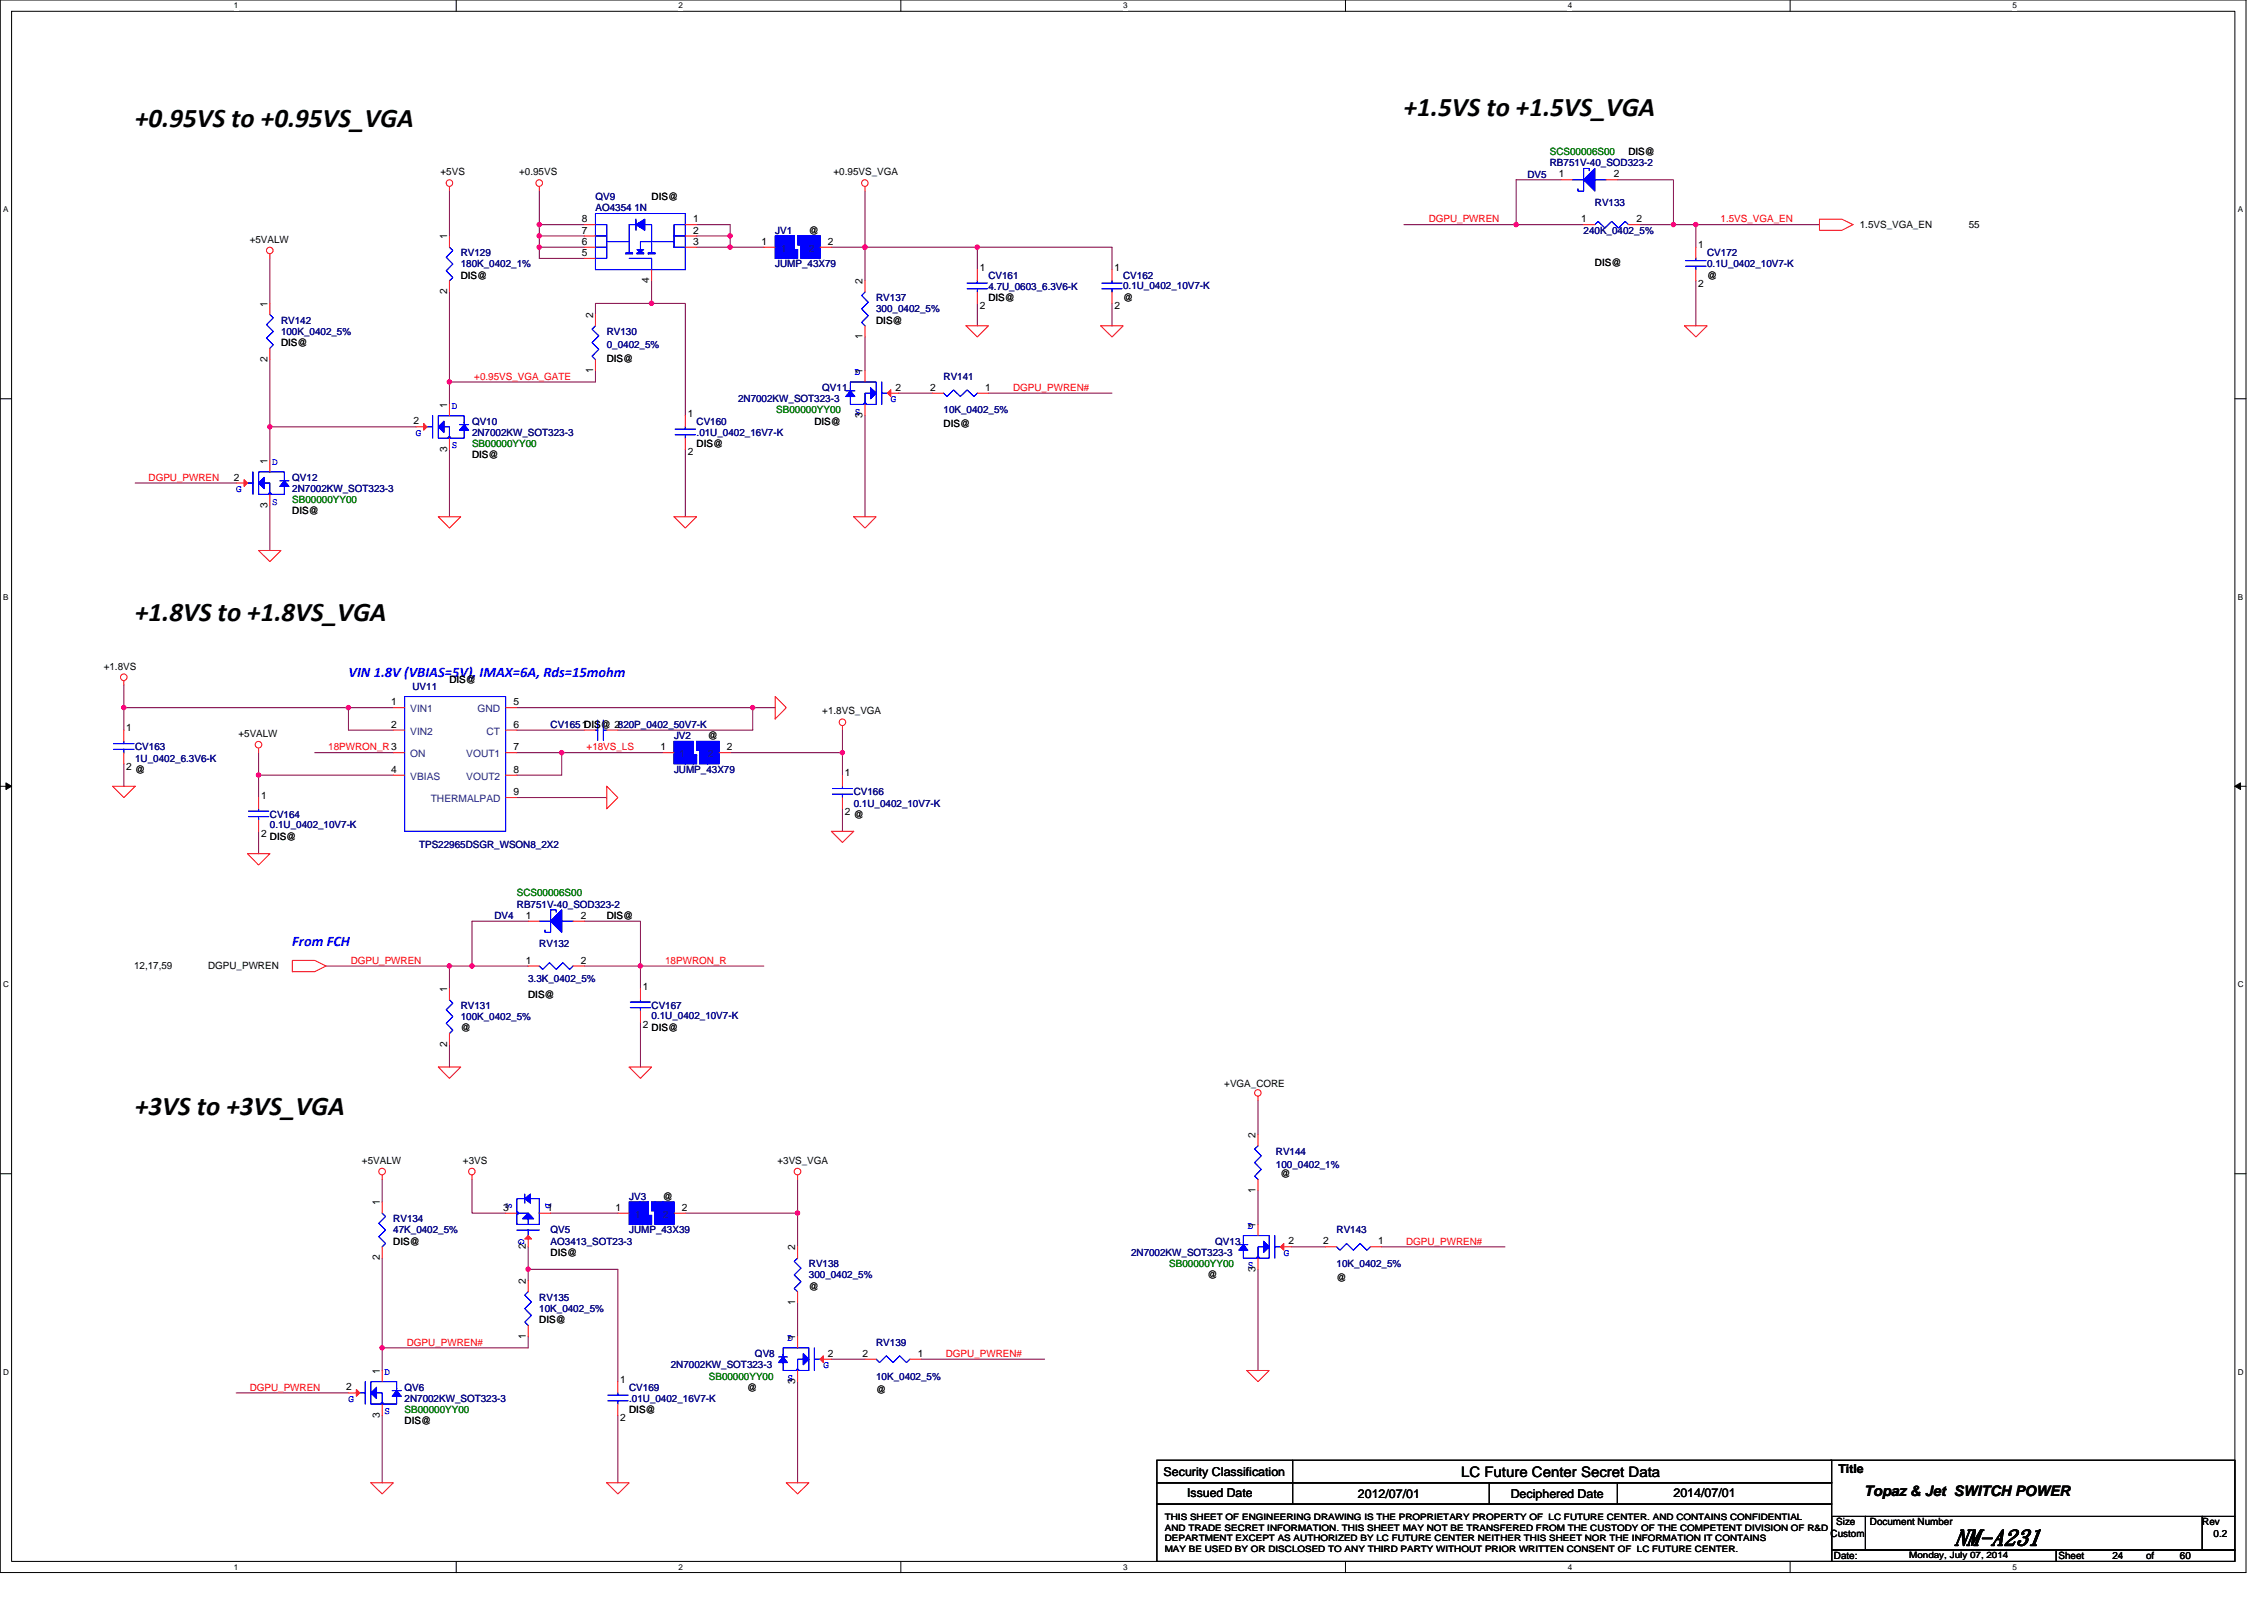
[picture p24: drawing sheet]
<svg xmlns="http://www.w3.org/2000/svg" width="297mm" height="210mm" viewBox="0 0 297 210" stroke-linecap="round" stroke-linejoin="round" font-family="sans-serif">
<defs><g id="words">
<g font-size="3.5">
<text x="17.7" y="16.6">+0.95VS to +0.95VS_VGA</text>
<text x="184.2" y="15.2">+1.5VS to +1.5VS_VGA</text>
<text x="17.7" y="81.4">+1.8VS to +1.8VS_VGA</text>
<text x="17.7" y="146.3">+3VS to +3VS_VGA</text>
</g>
<text font-size="3" x="256.4" y="202.6">NM-A231</text>
<g font-size="1.9" fill="#00f">
<text x="45.7" y="88.8">VIN 1.8V(VBIAS=5V),IMAX=6A,Rds=15mohm</text>
<text x="38.4" y="124.1">From FCH</text>
</g>
<g font-size="1.9">
<text x="191.7" y="193.7">LC Future Center Secret Data</text>
<text x="244.6" y="196.2">Topaz &amp; Jet SWITCH POWER</text>
</g>
<g font-size="1.6">
<text x="152.7" y="193.5">Security Classification</text>
<text x="155.8" y="196.3">Issued Date</text>
<text x="178.2" y="196.5">2012/07/01</text>
<text x="198.2" y="196.5">Deciphered Date</text>
<text x="219.6" y="196.3">2014/07/01</text>
<text x="241.2" y="193.1">Title</text>
</g>
<g font-size="1.3">
<text x="57.8" y="23">+5VS</text>
<text x="68.1" y="23">+0.95VS</text>
<text x="109.4" y="23">+0.95VS_VGA</text>
<text x="204.5" y="23.3">1</text>
<text x="211.7" y="23.3">2</text>
<text x="213.7" y="20.3">DIS@</text>
<text x="76.3" y="29.1">8</text>
<text x="85.5" y="26.2">DIS@</text>
<text x="90.9" y="29.1">1</text>
<text x="207.5" y="29.1">1</text>
<text x="214.7" y="29.1">2</text>
<text x="244" y="29.9">1.5VS_VGA_EN</text>
<text x="258.3" y="29.9">55</text>
<text x="32.8" y="31.8">+5VALW</text>
<text x="58.6" y="31.4" transform="rotate(-90 58.6 31.4)">1</text>
<text x="76.3" y="32.1">6</text>
<text x="76.3" y="33.6">5</text>
<text x="76.3" y="30.6">7</text>
<text x="90.9" y="30.6">2</text>
<text x="90.9" y="32.1">3</text>
<text x="99.9" y="32.1">1</text>
<text x="106.1" y="30.6">@</text>
<text x="108.6" y="32.1">2</text>
<text x="128.5" y="35.5">1</text>
<text x="146.2" y="35.5">1</text>
<text x="209.3" y="34.9">DIS@</text>
<text x="222.8" y="32.6">1</text>
<text x="35.1" y="40.2" transform="rotate(-90 35.1 40.2)">1</text>
<text x="58.6" y="38.6" transform="rotate(-90 58.6 38.6)">2</text>
<text x="60.4" y="36.6">DIS@</text>
<text x="77.8" y="41.7" transform="rotate(-90 77.8 41.7)">2</text>
<text x="85.2" y="37.1" transform="rotate(-90 85.2 37.1)">4</text>
<text x="113.2" y="37.3" transform="rotate(-90 113.2 37.3)">2</text>
<text x="128.5" y="40.6">2</text>
<text x="129.7" y="39.5">DIS@</text>
<text x="146.2" y="40.6">2</text>
<text x="147.4" y="39.5">@</text>
<text x="222.8" y="37.6">2</text>
<text x="224" y="36.6">@</text>
<text x="35.1" y="47.5" transform="rotate(-90 35.1 47.5)">2</text>
<text x="36.9" y="45.4">DIS@</text>
<text x="79.6" y="47.5">DIS@</text>
<text x="113.2" y="44.5" transform="rotate(-90 113.2 44.5)">1</text>
<text x="115" y="42.4">DIS@</text>
<text x="58.6" y="53.5" transform="rotate(-90 58.6 53.5)">1</text>
<text x="77.8" y="48.9" transform="rotate(-90 77.8 48.9)">1</text>
<text x="113.2" y="49.1" transform="rotate(-90 113.2 49.1)">1</text>
<text x="117.5" y="51.2">2</text>
<text x="122" y="51.2">2</text>
<text x="129.3" y="51.2">1</text>
<text x="54.2" y="55.7">2</text>
<text x="58.6" y="59.2" transform="rotate(-90 58.6 59.2)">3</text>
<text x="90.2" y="54.7">1</text>
<text x="90.2" y="59.7">2</text>
<text x="91.4" y="58.7">DIS@</text>
<text x="106.8" y="55.7">DIS@</text>
<text x="113.2" y="54.8" transform="rotate(-90 113.2 54.8)">3</text>
<text x="123.8" y="56">DIS@</text>
<text x="30.7" y="63">2</text>
<text x="35.1" y="60.9" transform="rotate(-90 35.1 60.9)">1</text>
<text x="61.9" y="60.1">DIS@</text>
<text x="35.1" y="66.6" transform="rotate(-90 35.1 66.6)">3</text>
<text x="38.4" y="67.5">DIS@</text>
<text x="13.6" y="87.8">+1.8VS</text>
<text x="59" y="89.6">DIS@</text>
<text x="16.6" y="95.9">1</text>
<text x="51.3" y="92.5">1</text>
<text x="51.3" y="95.4">2</text>
<text x="67.4" y="92.5">5</text>
<text x="67.4" y="95.4">6</text>
<text x="107.9" y="93.7">+1.8VS_VGA</text>
<text x="16.6" y="101">2</text>
<text x="17.7" y="101.4">@</text>
<text x="31.3" y="96.6">+5VALW</text>
<text x="51.3" y="101.3">4</text>
<text x="67.4" y="98.4">7</text>
<text x="67.4" y="101.3">8</text>
<text x="86.7" y="98.4">1</text>
<text x="92.9" y="96.9">@</text>
<text x="95.4" y="98.4">2</text>
<text x="110.8" y="101.8">1</text>
<text x="34.2" y="104.8">1</text>
<text x="67.4" y="104.3">9</text>
<text x="110.8" y="106.8">2</text>
<text x="112" y="107.3">@</text>
<text x="34.2" y="109.8">2</text>
<text x="35.4" y="110.2">DIS@</text>
<text x="69" y="120.5">1</text>
<text x="76.2" y="120.5">2</text>
<text x="79.6" y="120.5">DIS@</text>
<text x="17.6" y="127.1">12,17,59</text>
<text x="27.3" y="127.1">DGPU_PWREN</text>
<text x="58.6" y="130.1" transform="rotate(-90 58.6 130.1)">1</text>
<text x="69" y="126.4">1</text>
<text x="69.3" y="130.8">DIS@</text>
<text x="76.2" y="126.4">2</text>
<text x="84.3" y="129.8">1</text>
<text x="58.6" y="137.3" transform="rotate(-90 58.6 137.3)">2</text>
<text x="60.4" y="135.3">@</text>
<text x="84.3" y="134.8">2</text>
<text x="85.5" y="135.3">DIS@</text>
<text x="160.6" y="142.6">+VGA_CORE</text>
<text x="164.7" y="149.2" transform="rotate(-90 164.7 149.2)">2</text>
<text x="47.5" y="152.6">+5VALW</text>
<text x="60.7" y="152.6">+3VS</text>
<text x="102" y="152.6">+3VS_VGA</text>
<text x="168" y="154.4">@</text>
<text x="49.8" y="158.1" transform="rotate(-90 49.8 158.1)">1</text>
<text x="66" y="158.8">3</text>
<text x="71.8" y="158.8">1</text>
<text x="80.8" y="158.8">1</text>
<text x="87" y="157.4">@</text>
<text x="89.5" y="158.8">2</text>
<text x="164.7" y="161" transform="rotate(-90 164.7 161)">1</text>
<text x="164.7" y="156.5" transform="rotate(-90 164.7 156.5)">1</text>
<text x="49.8" y="165.3" transform="rotate(-90 49.8 165.3)">2</text>
<text x="51.6" y="163.2">DIS@</text>
<text x="69" y="163.8" transform="rotate(-90 69 163.8)">2</text>
<text x="72.2" y="164.7">DIS@</text>
<text x="104.3" y="164" transform="rotate(-90 104.3 164)">2</text>
<text x="158.4" y="167.7">@</text>
<text x="164.7" y="166.8" transform="rotate(-90 164.7 166.8)">3</text>
<text x="169" y="163.2">2</text>
<text x="173.6" y="163.2">2</text>
<text x="175.4" y="168">@</text>
<text x="180.8" y="163.2">1</text>
<text x="69" y="168.4" transform="rotate(-90 69 168.4)">2</text>
<text x="70.8" y="173.6">DIS@</text>
<text x="104.3" y="171.2" transform="rotate(-90 104.3 171.2)">1</text>
<text x="106.1" y="169.1">@</text>
<text x="69" y="175.6" transform="rotate(-90 69 175.6)">1</text>
<text x="104.3" y="175.7" transform="rotate(-90 104.3 175.7)">1</text>
<text x="108.6" y="177.9">2</text>
<text x="113.2" y="177.9">2</text>
<text x="120.4" y="177.9">1</text>
<text x="45.4" y="182.4">2</text>
<text x="49.8" y="185.9" transform="rotate(-90 49.8 185.9)">3</text>
<text x="49.8" y="180.2" transform="rotate(-90 49.8 180.2)">1</text>
<text x="81.4" y="181.4">1</text>
<text x="82.5" y="185.3">DIS@</text>
<text x="98" y="182.4">@</text>
<text x="104.3" y="181.5" transform="rotate(-90 104.3 181.5)">3</text>
<text x="115" y="182.7">@</text>
<text x="53.1" y="186.8">DIS@</text>
<text x="81.4" y="186.4">2</text>
<text x="240.2" y="201.5">Custom</text>
<text x="240.9" y="200.1">Size</text>
<text x="245.3" y="200.1">Document Number</text>
<text x="288.9" y="200.1">Rev</text>
<text x="290.4" y="201.5">0.2</text>
<text x="240.6" y="204.5">Date:</text>
<text x="270.1" y="204.5">Sheet</text>
<text x="277.2" y="204.5">24</text>
<text x="281.6" y="204.5">of</text>
<text x="286" y="204.5">60</text>
</g>
<g font-size="1.3" fill="#000080">
<text x="200.4" y="23.3">DV5</text>
<text x="203.3" y="21.8">RB751V-40_SOD323-2</text>
<text x="78.1" y="26.2">QV9</text>
<text x="78.1" y="27.7">AO4354 1N</text>
<text x="209.3" y="27">RV133</text>
<text x="60.4" y="33.6">RV129</text>
<text x="60.4" y="35.1">180K_0402_1%</text>
<text x="101.7" y="30.6">JV1</text>
<text x="101.7" y="35.1">JUMP_43X79</text>
<text x="207.8" y="30.6">240K_0402_5%</text>
<text x="224" y="33.6">CV172</text>
<text x="224" y="35.1">0.1U_0402_10V7-K</text>
<text x="115" y="39.5">RV137</text>
<text x="115" y="41">300_0402_5%</text>
<text x="129.7" y="36.6">CV161</text>
<text x="129.7" y="38">4.7U_0603_6.3V6-K</text>
<text x="147.4" y="36.6">CV162</text>
<text x="147.4" y="37.9">0.1U_0402_10V7-K</text>
<text x="36.9" y="42.4">RV142</text>
<text x="36.9" y="43.9">100K_0402_5%</text>
<text x="79.6" y="43.9">RV130</text>
<text x="79.6" y="45.7">0_0402_5%</text>
<text x="96.8" y="52.7">2N7002KW_SOT323-3</text>
<text x="107.9" y="51.3">QV11</text>
<text x="123.8" y="49.8">RV141</text>
<text x="61.9" y="55.7">QV10</text>
<text x="61.9" y="57.2">2N7002KW_SOT323-3</text>
<text x="91.4" y="55.7">CV160</text>
<text x="91.4" y="57.2">.01U_0402_16V7-K</text>
<text x="123.8" y="54.2">10K_0402_5%</text>
<text x="38.4" y="63.1">QV12</text>
<text x="38.4" y="64.5">2N7002KW_SOT323-3</text>
<text x="54.1" y="90.5">UV11</text>
<text x="72.2" y="95.5">CV1651DIS@ 2820P_0402_50V7-K</text>
<text x="17.7" y="98.4">CV163</text>
<text x="17.7" y="99.9">1U_0402_6.3V6-K</text>
<text x="88.4" y="96.9">JV2</text>
<text x="88.4" y="101.4">JUMP_43X79</text>
<text x="35.4" y="107.3">CV164</text>
<text x="112" y="104.3">CV166</text>
<text x="112" y="105.8">0.1U_0402_10V7-K</text>
<text x="35.4" y="108.6">0.1U_0402_10V7-K</text>
<text x="55" y="111.3">TPS22965DSGR_WSON8_2X2</text>
<text x="67.8" y="119">RB751V-40_SOD323-2</text>
<text x="64.9" y="120.5">DV4</text>
<text x="70.8" y="124.2">RV132</text>
<text x="69.3" y="128.8">3.3K_0402_5%</text>
<text x="60.4" y="132.3">RV131</text>
<text x="60.4" y="133.8">100K_0402_5%</text>
<text x="85.5" y="132.3">CV167</text>
<text x="85.5" y="133.6">0.1U_0402_10V7-K</text>
<text x="167.4" y="151.5">RV144</text>
<text x="167.4" y="153.2">100_0402_1%</text>
<text x="51.6" y="160.3">RV134</text>
<text x="51.6" y="161.8">47K_0402_5%</text>
<text x="72.2" y="161.8">QV5</text>
<text x="82.5" y="157.4">JV3</text>
<text x="82.5" y="161.8">JUMP_43X39</text>
<text x="175.4" y="161.8">RV143</text>
<text x="72.2" y="163.2">AO3413_SOT23-3</text>
<text x="106.1" y="166.2">RV138</text>
<text x="106.1" y="167.7">300_0402_5%</text>
<text x="148.4" y="164.7">2N7002KW_SOT323-3</text>
<text x="159.4" y="163.2">QV13</text>
<text x="175.4" y="166.2">10K_0402_5%</text>
<text x="70.8" y="170.6">RV135</text>
<text x="70.8" y="172.1">10K_0402_5%</text>
<text x="88" y="179.5">2N7002KW_SOT323-3</text>
<text x="99.1" y="178">QV8</text>
<text x="115" y="176.5">RV139</text>
<text x="53.1" y="182.4">QV6</text>
<text x="53.1" y="183.9">2N7002KW_SOT323-3</text>
<text x="82.5" y="182.4">CV169</text>
<text x="82.5" y="183.9">.01U_0402_16V7-K</text>
<text x="115" y="180.9">10K_0402_5%</text>
</g>
<g font-size="1.3" fill="#008000">
<text x="203.3" y="20.3">SCS00006S00</text>
<text x="61.9" y="58.7">SB00000YY00</text>
<text x="101.9" y="54.2">SB00000YY00</text>
<text x="38.4" y="66">SB00000YY00</text>
<text x="67.8" y="117.6">SCS00006S00</text>
<text x="153.4" y="166.2">SB00000YY00</text>
<text x="53.1" y="185.3">SB00000YY00</text>
<text x="93" y="180.9">SB00000YY00</text>
</g>
<g font-size="1.3" fill="#f00">
<text x="187.4" y="29.2">DGPU_PWREN</text>
<text x="225.7" y="29.2">1.5VS_VGA_EN</text>
<text x="62.2" y="49.8">+0.95VS_VGA_GATE</text>
<text x="132.9" y="51.3">DGPU_PWREN#</text>
<text x="19.5" y="63.1">DGPU_PWREN</text>
<text x="43.1" y="98.4">18PWRON_R3</text>
<text x="77" y="98.4">+18VS_LS</text>
<text x="46" y="126.4">DGPU_PWREN</text>
<text x="87.3" y="126.4">18PWRON_R</text>
<text x="184.5" y="163.2">DGPU_PWREN#</text>
<text x="53.4" y="176.5">DGPU_PWREN#</text>
<text x="124.1" y="178">DGPU_PWREN#</text>
<text x="32.8" y="182.4">DGPU_PWREN</text>
</g>
<g font-size="1.3" fill="#004080">
<text x="102.4" y="33">1</text>
<text x="106.1" y="33">2</text>
<text x="53.8" y="93.4">VIN1</text>
<text x="62.6" y="93.4">GND</text>
<text x="53.8" y="96.4">VIN2</text>
<text x="53.8" y="99.3">ON</text>
<text x="61.2" y="99.3">VOUT1</text>
<text x="63.8" y="96.4">CT</text>
<text x="89.2" y="99.3">1</text>
<text x="92.9" y="99.3">2</text>
<text x="53.8" y="102.3">VBIAS</text>
<text x="56.5" y="105.2">THERMALPAD</text>
<text x="61.2" y="102.3">VOUT2</text>
<text x="83.3" y="159.7">1</text>
<text x="86.9" y="159.7">2</text>
</g>
<g font-size="1.3" fill="#00f">
<text x="59.3" y="53.7">D</text>
<text x="112.2" y="49.2">D</text>
<text x="116.9" y="52.8">G</text>
<text x="54.6" y="57.2">G</text>
<text x="59.3" y="58.8">S</text>
<text x="112.2" y="54.4">S</text>
<text x="31" y="64.6">G</text>
<text x="35.7" y="61">D</text>
<text x="35.7" y="66.2">S</text>
<text x="66.4" y="157.8" transform="rotate(90 66.4 157.8)">S</text>
<text x="71.6" y="157.8" transform="rotate(90 71.6 157.8)">D</text>
<text x="163.7" y="161.2">D</text>
<text x="68" y="162.5" transform="rotate(90 68 162.5)">G</text>
<text x="163.7" y="166.4">S</text>
<text x="168.4" y="164.7">G</text>
<text x="103.3" y="175.9">D</text>
<text x="108" y="179.5">G</text>
<text x="45.7" y="183.9">G</text>
<text x="50.4" y="180.4">D</text>
<text x="50.4" y="185.5">S</text>
<text x="103.3" y="181.1">S</text>
</g>
<g font-size="1.2">
<text x="152.8" y="199.4">THIS SHEET OF ENGINEERING DRAWING IS THE PROPRIETARY PROPERTY OF LC FUTURE CENTER. AND CONTAINS CONFIDENTIAL</text>
<text x="152.8" y="200.8">AND TRADE SECRET INFORMATION. THIS SHEET MAY NOT BE TRANSFERED FROM THE CUSTODY OF THE COMPETENT DIVISION OF R&amp;D</text>
<text x="152.8" y="202.1">DEPARTMENT EXCEPT AS AUTHORIZED BY LC FUTURE CENTER NEITHER THIS SHEET NOR THE INFORMATION IT CONTAINS</text>
<text x="152.8" y="203.5">MAY BE USED BY OR DISCLOSED TO ANY THIRD PARTY WITHOUT PRIOR WRITTEN CONSENT OF LC FUTURE CENTER.</text>
<text x="250.5" y="204.4">Monday, July 07, 2014</text>
</g>
<g font-size="1.1">
<text x="30.7" y="1.1">1</text>
<text x="89" y="1.1">2</text>
<text x="147.4" y="1.1">3</text>
<text x="205.7" y="1.1">4</text>
<text x="264" y="1.1">5</text>
<text x=".4" y="27.8">A</text>
<text x="293.6" y="27.8">A</text>
<text x=".4" y="78.7">B</text>
<text x="293.6" y="78.7">B</text>
<text x=".4" y="129.5">C</text>
<text x="293.6" y="129.5">C</text>
<text x=".4" y="180.3">D</text>
<text x="293.6" y="180.3">D</text>
<text x="30.7" y="205.9">1</text>
<text x="89" y="205.9">2</text>
<text x="147.4" y="205.9">3</text>
<text x="205.7" y="205.9">4</text>
<text x="264" y="205.9">5</text>
</g>
</g></defs>
<path d="M0 0h294.7v206.2h-294.7zM1.5 1.5h291.7v203.3h-291.7z" fill="none" stroke="#000" stroke-width=".13"/>
<g fill="#fff">
<path d="M30.7 .1h.6v1.2h-.6z"/>
<path d="M30.7 204.9h.6v1.2h-.6z"/>
</g>
<path d="M59.9 0v1.5M59.9 204.8v1.5" fill="none" stroke="#000" stroke-width=".13"/>
<g fill="#fff">
<path d="M89 .1h.6v1.2h-.6z"/>
<path d="M89 204.9h.6v1.2h-.6z"/>
</g>
<path d="M118.2 0v1.5M118.2 204.8v1.5" fill="none" stroke="#000" stroke-width=".13"/>
<g fill="#fff">
<path d="M147.4 .1h.5v1.2h-.5z"/>
<path d="M147.4 204.9h.5v1.2h-.5z"/>
</g>
<path d="M176.5 0v1.5M176.5 204.8v1.5" fill="none" stroke="#000" stroke-width=".13"/>
<g fill="#fff">
<path d="M205.7 .1h.6v1.2h-.6z"/>
<path d="M205.7 204.9h.6v1.2h-.6z"/>
</g>
<path d="M234.9 0v1.5M234.9 204.8v1.5" fill="none" stroke="#000" stroke-width=".13"/>
<g fill="#fff">
<path d="M264 .1h.6v1.2h-.6z"/>
<path d="M264 204.9h.6v1.2h-.6z"/>
<path d="M.4 26.9h.7v1.2h-.7z"/>
<path d="M293.6 26.9h.7v1.2h-.7z"/>
<path d="M.4 77.7h.7v1.2h-.7z"/>
<path d="M293.6 77.7h.7v1.2h-.7z"/>
</g>
<path d="M0 52.3h1.5M293.2 52.3h1.5" fill="none" stroke="#000" stroke-width=".13"/>
<g fill="#fff">
<path d="M.4 128.5h.8v1.2h-.8z"/>
<path d="M293.6 128.5h.7v1.2h-.7z"/>
</g>
<path d="M0 103.1h1.5M293.2 103.1h1.5" fill="none" stroke="#000" stroke-width=".13"/>
<path d="M.8 102.7l.7 .4-.7 .4zM293.2 103.1l.8-.4v.8z" fill="#000" stroke="#000" stroke-width=".13"/>
<g fill="#fff">
<path d="M.4 179.3h.8v1.2h-.8z"/>
<path d="M293.6 179.3h.7v1.2h-.7z"/>
</g>
<g fill="none" stroke="#000" stroke-width=".13">
<path d="M0 153.9h1.5M293.2 153.9h1.5M151.8 191.5h88.5v3h-88.5zM151.8 194.5h88.5v2.8h-88.5zM151.8 197.3h88.5v7.5h-88.5zM169.6 191.5v5.8M195.4 194.5v2.8M212.2 194.5v2.8M240.2 191.5h53v7.4M240.3 198.9h4.4v4.4h-4.4zM244.7 198.9h44.2v4.4h-44.2zM288.9 198.9h4.3v4.4h-4.3z"/>
<path d="M240.3 203.3h29.5v1.5h-29.5zM269.8 203.3h23.4v1.5h-23.4z"/>
</g>
<g fill="none" stroke="#800040" stroke-width=".13">
<path d="M35.4 33.9v5.9M59 25.1v5.8M59 38.3v11.8M70.8 30.9v1.5M70.8 32.4v1.5h5.9M70.8 29.5v1.4M70.8 25.1v4.4M70.8 32.4h5.9M70.8 30.9h5.9M70.8 29.5h5.9M85.5 39.8h-7.4v1.5M85.5 36.8v3"/>
<path d="M85.5 39.8h4.4v14.7M91.4 29.5h4.4v1.4M91.4 32.4h4.4M91.4 30.9h4.4M95.8 30.9v1.5M95.8 32.4h4.4M109.1 32.4h4.4M113.5 32.4h14.7M113.5 32.4v4.4M113.5 25.1v7.3M128.2 32.4v3M128.2 39.8v2.9"/>
<path d="M128.2 32.4h17.7v3M145.9 39.8v2.9M184.2 29.5h14.7M198.9 29.5h8.9M204.8 23.6h-5.9v5.9M212.2 23.6h7.4v5.9M215.1 29.5h4.5M219.6 29.5h2.9M222.5 29.5v2.9M222.5 36.8v5.9M222.5 29.5h16.2M35.4 56h19.2"/>
<path d="M35.4 47.2v8.8M35.4 56v4.4M59 50.1v2.9M59 58.9v8.9M78.1 48.6v1.5h-19.1M89.9 58.9v8.9M113.5 54.5v13.3M113.5 44.2v4.4M117.9 51.6h4.4M129.7 51.6h16.2M17.7 63.4h13.3M35.4 66.3v5.9"/>
<path d="M16.3 92.8v3M16.3 89.9v2.9M16.3 92.8h29.4M33.9 98.7v3M41.3 98.7h10.3M45.7 92.8h5.9M45.7 92.8v3h5.9M67.8 95.8h8.9M67.8 92.8h31v3h-17.7M67.8 98.7h5.9M73.7 98.7h13.3M73.7 98.7v3h-5.9"/>
<path d="M95.8 98.7h14.7v3M98.8 92.8h2.9M110.5 95.8v2.9M16.3 100.2v2.9M33.9 101.7h17.7M33.9 109v3M33.9 101.7v2.9M67.8 104.6h11.8M110.5 106.1v2.9M42.8 126.7h16.2v2.9M59 126.7h2.9M59 137v3"/>
<path d="M61.9 126.7h7.4M69.3 120.8h-7.4v5.9M76.7 126.7h7.3M76.7 120.8h7.3v5.9M84 134.1v5.9M84 126.7v2.9M84 126.7h16.2M50.1 154.7v2.9M61.9 154.7v4.4h4.4M72.2 159.1h8.9M89.9 159.1h14.7M104.6 154.7v4.4"/>
<path d="M104.6 159.1v4.4M165.1 144.4v4.4M165.1 156.2v4.4M50.1 165v11.8M50.1 176.8v2.9M69.3 166.5v1.5M69.3 175.3v1.5h-19.2M69.3 163.5v3M69.3 166.5h11.8v14.7M104.6 170.9v4.4M109.1 178.3h4.4M120.9 178.3h16.2"/>
<path d="M165.1 166.5v13.2M169.5 163.5h4.4M181.2 163.5h16.3M31 182.7h14.7M50.1 185.6v8.9M81.1 185.6v8.9M104.6 181.2v13.3"/>
</g>
<g fill="#f0f" stroke="#f0f" stroke-width=".13">
<circle cx="198.9" cy="29.5" r=".29"/>
<circle cx="222.5" cy="29.5" r=".29"/>
<circle cx="219.5" cy="29.5" r=".29"/>
<circle cx="50.1" cy="176.8" r=".29"/>
<circle cx="69.3" cy="166.5" r=".29"/>
<circle cx="104.6" cy="159.1" r=".29"/>
<circle cx="84" cy="126.7" r=".29"/>
<circle cx="61.9" cy="126.7" r=".29"/>
<circle cx="59" cy="126.7" r=".29"/>
<circle cx="59" cy="50.1" r=".29"/>
<circle cx="113.5" cy="32.4" r=".29"/>
<circle cx="70.7" cy="32.4" r=".29"/>
<circle cx="70.7" cy="30.9" r=".29"/>
<circle cx="70.7" cy="29.5" r=".29"/>
<circle cx="85.5" cy="39.8" r=".29"/>
<circle cx="95.8" cy="32.4" r=".29"/>
<circle cx="95.8" cy="30.9" r=".29"/>
<circle cx="128.2" cy="32.4" r=".29"/>
<circle cx="35.4" cy="56" r=".29"/>
<circle cx="16.2" cy="92.8" r=".29"/>
<circle cx="45.7" cy="92.8" r=".29"/>
<circle cx="33.9" cy="101.7" r=".29"/>
<circle cx="73.7" cy="98.7" r=".29"/>
<circle cx="110.5" cy="98.7" r=".29"/>
<circle cx="98.7" cy="92.8" r=".29"/>
</g>
<g fill="none" stroke="#f00" stroke-width=".13">
<path d="M35.4 33.3v.6M35.4 39.8v1.5M59 24.5v.6M59 30.9v1.5M59 36.8v1.5M70.8 24.5v.6M76.7 32.4h1.4M76.7 33.9h1.4M76.7 30.9h1.4M76.7 29.5h1.4M85.5 35.4v1.4M89.9 30.9h1.5"/>
<path d="M89.9 29.5h1.5M89.9 32.4h1.5M100.2 32.4h1.5M107.6 32.4h1.5M113.5 24.5v.6M113.5 36.8v1.5M128.2 35.4v1.4M128.2 38.3v1.5M145.9 35.4v1.4M145.9 38.3v1.5M204.8 23.6h1.5M207.8 29.5h1.5"/>
<path d="M210.7 23.6h1.5M213.7 29.5h1.4M222.5 32.4v1.5M222.5 35.4v1.4M238.7 28.7h3l1.4 .8-1.4 .7h-3zM35.4 45.7v1.5M54.6 56h1.4M59 53v1.5M59 57.5v1.4M78.1 47.2v1.4M78.1 41.3v1.4M89.9 54.5v1.5"/>
<path d="M89.9 57.5v1.4M113.5 48.6v1.5M113.5 53v1.5M113.5 42.7v1.5M116.4 51.6h1.5M122.3 51.6h1.5M126.7 42.7h3l-1.5 1.5zM128.2 51.6h1.5M144.4 42.7h3l-1.5 1.5zM221 42.7h3l-1.5 1.5zM31 63.4h1.5M33.9 72.2h3l-1.5 1.5z"/>
<path d="M35.4 60.4v1.5M35.4 64.8v1.5M57.5 67.8h2.9l-1.4 1.5zM88.4 67.8h3l-1.5 1.5zM112 67.8h3l-1.5 1.5zM16.3 89.3v.6M16.3 95.8v1.4M16.3 98.7v1.5M33.9 98.1v.6M51.6 92.8h1.5M51.6 95.8h1.5M51.6 98.7h1.5"/>
<path d="M66.3 92.8h1.5M66.3 95.8h1.5M66.3 98.7h1.5M76.7 95.8h1.4M79.6 95.8h1.5M87 98.7h1.4M94.3 98.7h1.5M101.7 91.4l1.5 1.4-1.5 1.5zM110.5 95.2v.6M14.8 103.1h2.9l-1.4 1.5zM32.5 112h2.9l-1.5 1.5zM33.9 104.6v1.5"/>
<path d="M33.9 107.5v1.5M51.6 101.7h1.5M66.3 101.7h1.5M66.3 104.6h1.5M79.6 103.1l1.5 1.5-1.5 1.5zM109.1 109h2.9l-1.5 1.5zM110.5 101.7v1.4M110.5 104.6v1.5M38.4 126h2.9l1.5 .7-1.5 .7h-2.9zM57.5 140h2.9l-1.4 1.4zM59 129.6v1.5M59 135.6v1.4"/>
<path d="M69.3 120.8h1.5M69.3 126.7h1.5M75.2 120.8h1.5M75.2 126.7h1.5M82.5 140h3l-1.5 1.4zM84 129.6v1.5M84 132.6v1.5M50.1 154.1v.6M50.1 157.6v1.5M61.9 154.1v.6M66.3 159.1h1.5M70.8 159.1h1.4"/>
<path d="M81.1 159.1h1.4M88.4 159.1h1.5M104.6 154.1v.6M165.1 143.8v.6M165.1 154.7v1.5M165.1 148.8v1.5M50.1 163.5v1.5M50.1 179.7v1.5M69.3 173.8v1.5M69.3 168v1.4M69.3 162.1v1.4M104.6 169.4v1.5"/>
<path d="M104.6 163.5v1.5M104.6 175.3v1.5M104.6 179.7v1.5M107.6 178.3h1.5M113.5 178.3h1.5M119.4 178.3h1.5M163.6 179.7h2.9l-1.4 1.5zM165.1 160.6v1.5M165.1 165v1.5M168 163.5h1.5M173.9 163.5h1.5M179.8 163.5h1.4"/>
<path d="M45.7 182.7h1.5M48.7 194.5h2.9l-1.5 1.4zM50.1 184.1v1.5M79.6 194.5h2.9l-1.4 1.4zM81.1 181.2v1.5M81.1 184.1v1.5M103.2 194.5h2.9l-1.5 1.4z"/>
<circle cx="35.4" cy="32.9" r=".43"/>
<circle cx="59" cy="24" r=".43"/>
<circle cx="70.7" cy="24" r=".43"/>
<circle cx="113.5" cy="24" r=".43"/>
<circle cx="16.2" cy="88.8" r=".43"/>
<circle cx="33.9" cy="97.7" r=".43"/>
<circle cx="110.5" cy="94.7" r=".43"/>
<circle cx="50.1" cy="153.7" r=".43"/>
<circle cx="61.9" cy="153.7" r=".43"/>
<circle cx="104.6" cy="153.7" r=".43"/>
<circle cx="165" cy="143.3" r=".43"/>
</g>
<g fill="none" stroke="#00f" stroke-width=".13">
<path d="M59 32.4l.4 .5-.9 .8 .9 .9-.9 .9 .9 .9-.4 .4M78.1 32.4h1.5M78.1 28h11.8v7.4h-11.8zM78.1 30.9h1.5M78.1 29.5h1.5v4.4h-1.5M79.6 31.7h2.9M82.1 33.1h.9v.2h-.9zM82.5 33.9h3v1.5M83.4 28.7v1.5M83.4 29.5h-.9v3.6M83.6 33.1h.9v.2h-.9zM84.6 29.5h.9v3.6"/>
<path d="M85 33.1h.9v.2h-.9zM88.4 30.9h1.5M88.4 31.7h-4.4v1M88.4 30.9v1.5h1.5M89.9 29.5h-1.5v1.4M113.5 38.3l-.5 .5 .9 .8-.9 .9 .9 .9-.9 .9 .5 .4M126.9 37.9h2.6M126.9 37.1h2.6M128.2 36.8v.3M128.2 37.9v.4M144.6 37.9h2.6M144.6 37.1h2.6"/>
<path d="M145.9 36.8v.3M145.9 37.9v.4M206.3 23.6h1.5M208.5 22.4v-.3h-.7v3h-.8v-.3M209.3 29.5l.4-.5 .9 .9 .9-.9 .8 .9 .9-.9 .5 .5M209.3 23.6h1.4M221.2 34.9h2.6M221.2 34.2h2.6M222.5 33.9v.3M222.5 34.9v.5M35.4 41.3l.5 .4-.9 .9 .9 .9-.9 .8 .9 .9-.5 .5M56 56h.8"/>
<path d="M56.8 54.5v3M60.3 55.7h1.2M60.9 55.7v-1.2h-3.4v3h1.5v-1.5h-.8M60.9 56.4v1.1h-1.9h.1v-.2h-.3v.2M78.1 42.7l-.4 .5 .9 .8-.9 .9 .9 .9-.9 .9 .4 .5M88.6 57h2.6M88.6 56.3h2.6M89.9 56v.3M89.9 57v.5M111 51.3h1.2M111.6 52v1h1.9h-.2v-.1h.3v.1M111.6 51.3v-1.2h3.4v2.9h-1.5v-1.4h.7"/>
<path d="M115.7 50.1v2.9M115.7 51.6h.7M123.8 51.6l.4 .4 .9-.9 .9 .9 .9-.9 .9 .9 .4-.4M32.5 63.4h.7M33.2 61.9v2.9M36.7 63.1h1.2M37.3 63.8v1h-1.9h.2v-.1h-.3v.1M37.3 63.1v-1.2h-3.4v2.9h1.5v-1.4h-.7M14.9 98.3h2.7M14.9 97.5h2.7M16.3 97.2v.3M16.3 98.3v.4"/>
<path d="M53.1 91.4h13.2v17.6h-13.2zM78.1 95.8h.3M78.4 94.4v2.7M79.2 95.8h.4M79.2 94.4v2.7M32.6 107.1h2.7M32.6 106.4h2.7M33.9 106.1v.3M33.9 107.1v.4M73 119.6v-.3h-.8v3h-.7v-.3M109.2 104.2h2.7M109.2 103.4h2.7"/>
<path d="M110.5 103.1v.3M110.5 104.2v.4M59 131.1l.4 .5-.9 .8 .9 .9-.9 .9 .9 .9-.4 .5M70.8 120.8h1.4M70.8 126.7l.4 .4 .9-.8 .9 .8 .8-.8 .9 .8 .5-.4M73.7 120.8h1.5M82.7 132.2h2.6M82.7 131.4h2.6M84 131.1v.3M84 132.2v.4M50.1 159.1l.5 .5-.9 .8 .9 .9-.9 .9 .9 .9-.5 .4M68.9 157.2h-1.1v1.9v-.1h.2v.3h-.2"/>
<path d="M68.9 156.6v1.2M69.3 159.9v.7M69.6 157.2h1.2v3.4h-3v-1.5h1.5M165.1 150.3l-.5 .4 .9 .9-.9 .9 .9 .9-.9 .9 .5 .4M67.8 161.3h3M69.3 169.4l-.4 .5 .8 .9-.8 .8 .8 .9-.8 .9 .4 .4M69.3 161.3v.8M102.1 178h1.2M102.7 178.7v1h1.9h-.1v-.1h.3v.1M102.7 178v-1.2h3.4v2.9h-1.5v-1.4h.8M104.6 165l-.4 .4 .9 .9-.9 .9 .9 .9-.9 .9 .4 .4M106.8 176.8v2.9"/>
<path d="M106.8 178.3h.8M115 178.3l.4 .4 .9-.9 .9 .9 .8-.9 .9 .9 .5-.4M162.5 163.2h1.2M163.1 164v1h2h-.2v-.1h.3v.1M163.1 163.2v-1.1h3.4v2.9h-1.4v-1.5h.7M167.3 162.1v2.9M167.3 163.5h.7M175.4 163.5l.4 .5 .9-.9 .9 .9 .9-.9 .8 .9 .5-.5M47.2 182.7h.7M47.9 181.2v2.9M51.5 182.4h1.1M52 182.4v-1.2h-3.3v2.9h1.4v-1.4h-.7"/>
<path d="M52 183.1v1h-1.9h.2v-.1h-.3v.1M79.8 183.7h2.6M79.8 183h2.6M81.1 182.7v.3M81.1 183.7v.4"/>
</g>
<g fill="#00f" stroke="#00f" stroke-width=".13">
<path d="M88.4 97.2v3h1.5v-3z" fill-rule="evenodd"/>
<path d="M89.9 97.2v3h1v-3z" fill-rule="evenodd"/>
<path d="M90.9 99v1.2h.5v-1.2z" fill-rule="evenodd"/>
<path d="M91.4 97.2v1.2h.4v-1.2z" fill-rule="evenodd"/>
<path d="M91.8 97.2v3h1.1v-3z" fill-rule="evenodd"/>
<path d="M92.9 97.2v3h1.4v-3z" fill-rule="evenodd"/>
<path d="M88.4 97.2v3h1.5v-3z" fill-rule="evenodd"/>
<path d="M89.9 97.2v3h1v-3z" fill-rule="evenodd"/>
<path d="M90.9 99v1.2h.5v-1.2z" fill-rule="evenodd"/>
<path d="M91.4 97.2v1.2h.4v-1.2z" fill-rule="evenodd"/>
<path d="M91.8 97.2v3h1.1v-3z" fill-rule="evenodd"/>
<path d="M92.9 97.2v3h1.4v-3z" fill-rule="evenodd"/>
<path d="M165.8 162.8l.7 .7-.7 .8z" fill-rule="evenodd"/>
<path d="M163.1 163.2l.6 .8h-1.2z" fill-rule="evenodd"/>
<path d="M165.8 162.8l.7 .7-.7 .8z" fill-rule="evenodd"/>
<path d="M163.1 163.2l.6 .8h-1.2z" fill-rule="evenodd"/>
<path d="M68.6 159.9l.7-.8 .7 .8z" fill-rule="evenodd"/>
<path d="M68.9 157.2l.7-.6v1.2z" fill-rule="evenodd"/>
<path d="M68.6 159.9l.7-.8 .7 .8z" fill-rule="evenodd"/>
<path d="M68.9 157.2l.7-.6v1.2z" fill-rule="evenodd"/>
<path d="M57.5 56l.7-.8v1.5z" fill-rule="evenodd"/>
<path d="M60.9 55.7l.6 .7h-1.2z" fill-rule="evenodd"/>
<path d="M57.5 56l.7-.8v1.5z" fill-rule="evenodd"/>
<path d="M60.9 55.7l.6 .7h-1.2z" fill-rule="evenodd"/>
<path d="M73.7 119.3v3l-1.5-1.5z" fill-rule="evenodd"/>
<path d="M73.7 119.3v3l-1.5-1.5z" fill-rule="evenodd"/>
<path d="M114.2 50.8l.8 .8-.8 .7z" fill-rule="evenodd"/>
<path d="M111.6 51.3l.6 .7h-1.2z" fill-rule="evenodd"/>
<path d="M114.2 50.8l.8 .8-.8 .7z" fill-rule="evenodd"/>
<path d="M111.6 51.3l.6 .7h-1.2z" fill-rule="evenodd"/>
<path d="M209.3 22.1v3l-1.5-1.5z" fill-rule="evenodd"/>
<path d="M209.3 22.1v3l-1.5-1.5z" fill-rule="evenodd"/>
<path d="M83.4 29.5l1.2-.8v1.5z" fill-rule="evenodd"/>
<path d="M83.6 32.7h.9l-.5 .4z" fill-rule="evenodd"/>
<path d="M83.4 29.5l1.2-.8v1.5z" fill-rule="evenodd"/>
<path d="M83.6 32.7h.9l-.5 .4z" fill-rule="evenodd"/>
<path d="M33.9 63.4l.8-.8v1.5z" fill-rule="evenodd"/>
<path d="M37.3 63.1l.6 .7h-1.2z" fill-rule="evenodd"/>
<path d="M33.9 63.4l.8-.8v1.5z" fill-rule="evenodd"/>
<path d="M37.3 63.1l.6 .7h-1.2z" fill-rule="evenodd"/>
<path d="M82.5 157.6v3h1.5v-3z" fill-rule="evenodd"/>
<path d="M84 157.6v3h1v-3z" fill-rule="evenodd"/>
<path d="M85 159.4v1.2h.5v-1.2z" fill-rule="evenodd"/>
<path d="M85.5 157.6v1.2h.4v-1.2z" fill-rule="evenodd"/>
<path d="M85.9 157.6v3h1.1v-3z" fill-rule="evenodd"/>
<path d="M87 157.6v3h1.4v-3z" fill-rule="evenodd"/>
<path d="M82.5 157.6v3h1.5v-3z" fill-rule="evenodd"/>
<path d="M84 157.6v3h1v-3z" fill-rule="evenodd"/>
<path d="M85 159.4v1.2h.5v-1.2z" fill-rule="evenodd"/>
<path d="M85.5 157.6v1.2h.4v-1.2z" fill-rule="evenodd"/>
<path d="M85.9 157.6v3h1.1v-3z" fill-rule="evenodd"/>
<path d="M87 157.6v3h1.4v-3z" fill-rule="evenodd"/>
<path d="M48.7 182.7l.7-.8v1.5z" fill-rule="evenodd"/>
<path d="M52 182.4l.6 .7h-1.1z" fill-rule="evenodd"/>
<path d="M48.7 182.7l.7-.8v1.5z" fill-rule="evenodd"/>
<path d="M52 182.4l.6 .7h-1.1z" fill-rule="evenodd"/>
<path d="M101.7 30.9v3h1.5v-3z" fill-rule="evenodd"/>
<path d="M103.2 30.9v3h1v-3z" fill-rule="evenodd"/>
<path d="M104.2 32.7v1.2h.4v-1.2z" fill-rule="evenodd"/>
<path d="M104.6 30.9v1.2h.5v-1.2z" fill-rule="evenodd"/>
<path d="M105.1 30.9v3h1v-3z" fill-rule="evenodd"/>
<path d="M106.1 30.9v3h1.5v-3z" fill-rule="evenodd"/>
<path d="M101.7 30.9v3h1.5v-3z" fill-rule="evenodd"/>
<path d="M103.2 30.9v3h1v-3z" fill-rule="evenodd"/>
<path d="M104.2 32.7v1.2h.4v-1.2z" fill-rule="evenodd"/>
<path d="M104.6 30.9v1.2h.5v-1.2z" fill-rule="evenodd"/>
<path d="M105.1 30.9v3h1v-3z" fill-rule="evenodd"/>
<path d="M106.1 30.9v3h1.5v-3z" fill-rule="evenodd"/>
<path d="M105.4 177.5l.7 .8-.7 .7z" fill-rule="evenodd"/>
<path d="M102.7 178l.6 .7h-1.2z" fill-rule="evenodd"/>
<path d="M105.4 177.5l.7 .8-.7 .7z" fill-rule="evenodd"/>
<path d="M102.7 178l.6 .7h-1.2z" fill-rule="evenodd"/>
</g>
<g fill="#f00" stroke="#f00" stroke-width=".13">
<path d="M168 163.5l.4-.4v.9z"/>
<path d="M68.9 162.5l.4-.4 .4 .4z"/>
<path d="M55.6 55.5l.4 .5-.4 .4z"/>
<path d="M116.4 51.6l.5-.5v.9z"/>
<path d="M32 62.9l.5 .5-.5 .4z"/>
<path d="M46.8 182.2l.4 .5-.4 .4z"/>
<path d="M107.6 178.3l.4-.5v.9z"/>
</g>
<use href="#words"/>
</svg>
